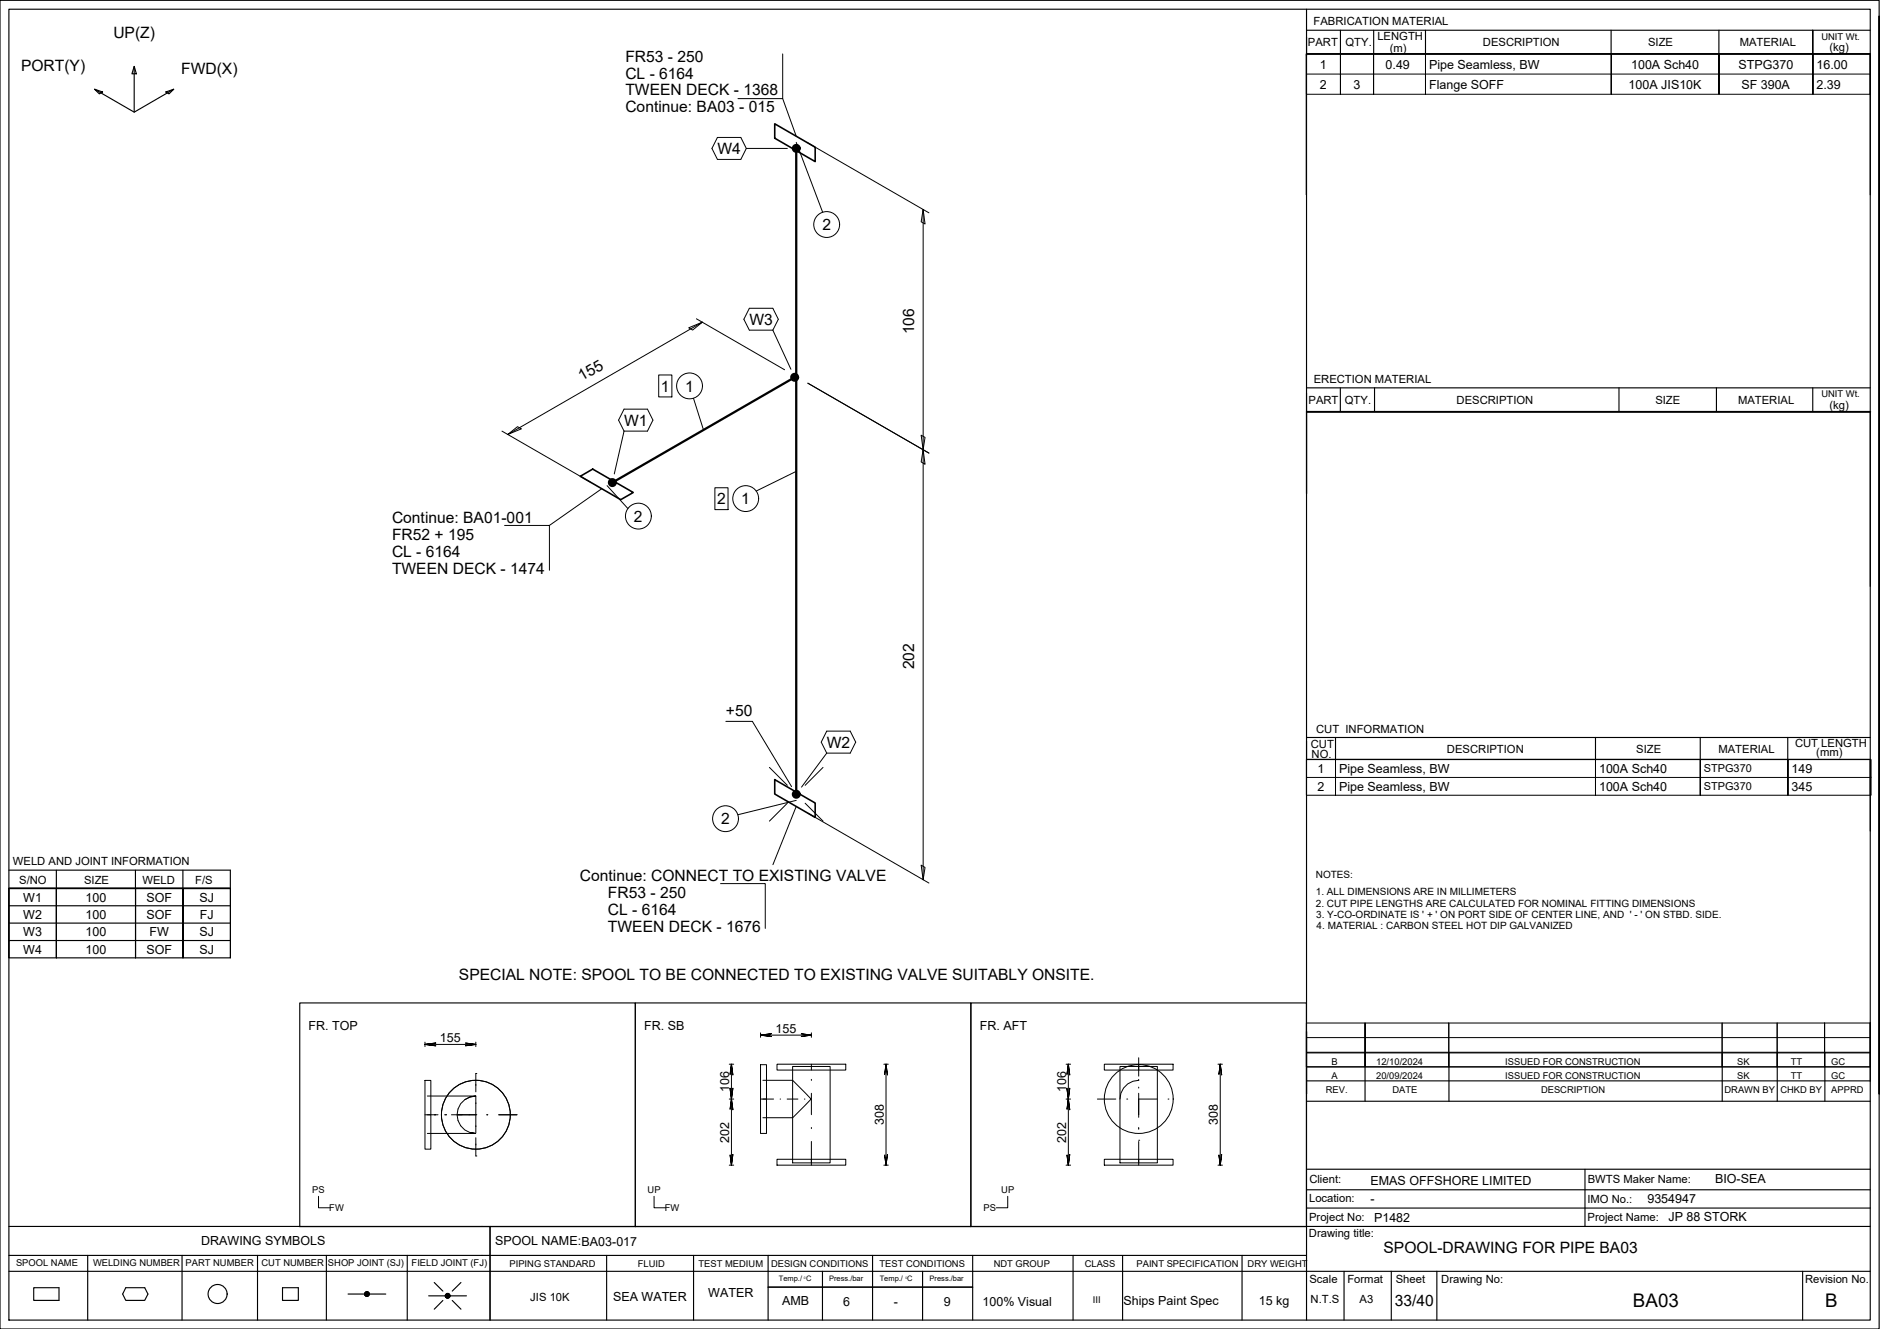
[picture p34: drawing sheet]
<svg xmlns="http://www.w3.org/2000/svg" width="420mm" height="297mm" viewBox="0 0 420 297" stroke-linecap="round" stroke-linejoin="round" font-family="sans-serif">
<defs><g id="words">
<g font-size="4.2">
<text x="365" y="292.1">BA03</text>
<text x="407.9" y="292.1">B</text>
</g>
<g font-size="3.5">
<text x="25.3" y="8.5">UP(Z)</text>
<text x="4.7" y="15.8">PORT(Y)</text>
<text x="40.5" y="16.6">FWD(X)</text>
<text x="139.8" y="17.6">CL - 6164</text>
<text x="139.8" y="13.8">FR53 - 250</text>
<text x="139.8" y="21.3">TWEEN DECK - 1368</text>
<text x="139.8" y="25">Continue: BA03 - 015</text>
<text x="160.3" y="34.4">W4</text>
<text x="183.8" y="51.5">2</text>
<text x="167.5" y="72.6">W3</text>
<text x="204.3" y="74.7" transform="rotate(-90 204.3 74.7)">106</text>
<text x="130.1" y="85.2" transform="rotate(-30 130.1 85.2)">155</text>
<text x="147.7" y="87.5">1</text>
<text x="153.1" y="87.5">1</text>
<text x="139.5" y="95.2">W1</text>
<text x="160.3" y="112.7">2</text>
<text x="165.7" y="112.7">1</text>
<text x="87.6" y="116.9">Continue: BA01-001</text>
<text x="141.7" y="116.6">2</text>
<text x="87.6" y="120.7">FR52 + 195</text>
<text x="87.6" y="124.4">CL - 6164</text>
<text x="87.6" y="128.2">TWEEN DECK - 1474</text>
<text x="204.3" y="149.6" transform="rotate(-90 204.3 149.6)">202</text>
<text x="162.2" y="160">+50</text>
<text x="184.8" y="167.1">W2</text>
<text x="161.2" y="184.2">2</text>
<text x="129.6" y="197">Continue: CONNECT TO EXISTING VALVE</text>
<text x="135.9" y="200.8">FR53 - 250</text>
<text x="135.9" y="204.5">CL - 6164</text>
<text x="135.9" y="208.2">TWEEN DECK - 1676</text>
<text x="102.6" y="219.1">SPECIAL NOTE: SPOOL TO BE CONNECTED TO EXISTING VALVE SUITABLY ONSITE.</text>
<text x="309.2" y="280.1">SPOOL-DRAWING FOR PIPE BA03</text>
<text x="311.7" y="291.8">33/40</text>
</g>
<g font-size="2.8">
<text x="295" y="15.3">1</text>
<text x="309.7" y="15.3">0.49</text>
<text x="319.4" y="15.3">Pipe Seamless, BW</text>
<text x="364.5" y="15.3">100A Sch40</text>
<text x="388.6" y="15.3">STPG370</text>
<text x="406" y="15.3">16.00</text>
<text x="295" y="19.8">2</text>
<text x="302.5" y="19.8">3</text>
<text x="319.4" y="19.8">Flange SOFF</text>
<text x="364" y="19.8">100A JIS10K</text>
<text x="389.2" y="19.8">SF 390A</text>
<text x="406" y="19.8">2.39</text>
<text x="294.4" y="172.7">1</text>
<text x="299.3" y="172.7">Pipe Seamless, BW</text>
<text x="357.4" y="172.7">100A Sch40</text>
<text x="400.4" y="172.7">149</text>
<text x="294.4" y="176.7">2</text>
<text x="299.3" y="176.7">Pipe Seamless, BW</text>
<text x="357.4" y="176.7">100A Sch40</text>
<text x="400.4" y="176.7">345</text>
<text x="5.2" y="201.5">W1</text>
<text x="19.1" y="201.5">100</text>
<text x="32.7" y="201.5">SOF</text>
<text x="44.6" y="201.5">SJ</text>
<text x="5.2" y="205.4">W2</text>
<text x="5.2" y="209.3">W3</text>
<text x="19.1" y="205.4">100</text>
<text x="19.1" y="209.3">100</text>
<text x="32.7" y="205.4">SOF</text>
<text x="33.4" y="209.3">FW</text>
<text x="44.6" y="209.3">SJ</text>
<text x="44.6" y="205.4">FJ</text>
<text x="5.2" y="213.2">W4</text>
<text x="19.1" y="213.2">100</text>
<text x="32.7" y="213.2">SOF</text>
<text x="44.6" y="213.2">SJ</text>
<text x="69" y="230.2">FR. TOP</text>
<text x="98.3" y="232.9">155</text>
<text x="144" y="230.2">FR. SB</text>
<text x="173.3" y="230.9">155</text>
<text x="219" y="230.2">FR. AFT</text>
<text x="163" y="244.1" transform="rotate(-90 163 244.1)">106</text>
<text x="238.3" y="244.1" transform="rotate(-90 238.3 244.1)">106</text>
<text x="197.5" y="251.5" transform="rotate(-90 197.5 251.5)">308</text>
<text x="272.2" y="251.5" transform="rotate(-90 272.2 251.5)">308</text>
<text x="163" y="255.4" transform="rotate(-90 163 255.4)">202</text>
<text x="238.3" y="255.4" transform="rotate(-90 238.3 255.4)">202</text>
<text x="306.3" y="265">EMAS OFFSHORE LIMITED</text>
<text x="306.3" y="268.8">-</text>
<text x="368.2" y="268.9">9354947</text>
<text x="383.3" y="264.4">BIO-SEA</text>
<text x="307.1" y="273.1">P1482</text>
<text x="372.9" y="273">JP 88 STORK</text>
<text x="45" y="278.2">DRAWING SYMBOLS</text>
<text x="110.6" y="278.3">SPOOL NAME:BA03-017</text>
<text x="137" y="290.8">SEA WATER</text>
<text x="158.3" y="290">WATER</text>
<text x="174.8" y="291.7">AMB</text>
<text x="188.5" y="291.9">6</text>
<text x="199.7" y="291.9">-</text>
<text x="210.9" y="291.8">9</text>
<text x="219.6" y="291.9">100% Visual</text>
<text x="251.1" y="291.7">Ships Paint Spec</text>
<text x="281.3" y="291.7">15 kg</text>
</g>
<g font-size="2.5">
<text x="293.6" y="5.7">FABRICATION MATERIAL</text>
<text x="292.3" y="10.3">PART</text>
<text x="300.7" y="10.3">QTY.</text>
<text x="307.8" y="8.9">LENGTH</text>
<text x="310.6" y="11.5">(m)</text>
<text x="331.4" y="10.3">DESCRIPTION</text>
<text x="368.3" y="10.3">SIZE</text>
<text x="388.8" y="10.3">MATERIAL</text>
<text x="408.9" y="11.4">(kg)</text>
<text x="293.6" y="85.7">ERECTION MATERIAL</text>
<text x="292.4" y="90.2">PART</text>
<text x="300.6" y="90.2">QTY.</text>
<text x="325.5" y="90.2">DESCRIPTION</text>
<text x="370" y="90.2">SIZE</text>
<text x="388.4" y="90.2">MATERIAL</text>
<text x="408.9" y="91.3">(kg)</text>
<text x="292.9" y="167.2">CUT</text>
<text x="294.1" y="163.9">CUT INFORMATION</text>
<text x="401.2" y="167">CUT LENGTH</text>
<text x="293.1" y="169.4">NO.</text>
<text x="323.4" y="168.3">DESCRIPTION</text>
<text x="365.7" y="168.3">SIZE</text>
<text x="384" y="168.3">MATERIAL</text>
<text x="405.9" y="169">(mm)</text>
<text x="2.9" y="193.4">WELD AND JOINT INFORMATION</text>
<text x="4.3" y="197.5">S/NO</text>
<text x="18.8" y="197.5">SIZE</text>
<text x="31.9" y="197.5">WELD</text>
<text x="43.6" y="197.5">F/S</text>
<text x="292.6" y="268.6">Location:</text>
<text x="292.6" y="264.5">Client:</text>
<text x="354.8" y="268.9">IMO No.:</text>
<text x="354.9" y="264.3">BWTS Maker Name:</text>
<text x="292.6" y="272.8">Project No:</text>
<text x="354.8" y="272.8">Project Name:</text>
<text x="292.5" y="276.4">Drawing title:</text>
<text x="292.7" y="286.7">Scale</text>
<text x="301.1" y="286.7">Format</text>
<text x="311.9" y="286.7">Sheet</text>
<text x="322.1" y="286.7">Drawing No:</text>
<text x="403.4" y="286.7">Revision No.</text>
<text x="118.5" y="290.8">JIS 10K</text>
<text x="292.9" y="291.3">N.T.S</text>
<text x="303.9" y="291.3">A3</text>
</g>
<g font-size="2.4">
<text x="380.8" y="172.6">STPG370</text>
<text x="380.8" y="176.6">STPG370</text>
</g>
<g font-size="2.2">
<text x="294.1" y="196.3">NOTES:</text>
<text x="294.1" y="200">1. ALL DIMENSIONS ARE IN MILLIMETERS</text>
<text x="294.1" y="202.7">2. CUT PIPE LENGTHS ARE CALCULATED FOR NOMINAL FITTING DIMENSIONS</text>
<text x="294.2" y="205.1">3. Y-CO-ORDINATE IS ' + ' ON PORT SIDE OF CENTER LINE, AND ' - ' ON STBD. SIDE.</text>
<text x="294.3" y="207.7">4. MATERIAL : CARBON STEEL HOT DIP GALVANIZED</text>
</g>
<g font-size="2.1">
<text x="407.1" y="8.9">UNIT Wt.</text>
<text x="407.1" y="88.8">UNIT Wt.</text>
<text x="297.6" y="238.1">B</text>
<text x="307.6" y="238.1">12/10/2024</text>
<text x="336.4" y="238.1">ISSUED FOR CONSTRUCTION</text>
<text x="388.3" y="238.1">SK</text>
<text x="400.2" y="238.1">TT</text>
<text x="409.3" y="238.1">GC</text>
<text x="296.3" y="244.4">REV.</text>
<text x="297.6" y="241.2">A</text>
<text x="307.6" y="241.2">20/09/2024</text>
<text x="311.2" y="244.4">DATE</text>
<text x="336.4" y="241.2">ISSUED FOR CONSTRUCTION</text>
<text x="344.4" y="244.4">DESCRIPTION</text>
<text x="385.4" y="244.4">DRAWN BY</text>
<text x="388.3" y="241.2">SK</text>
<text x="397.9" y="244.4">CHKD BY</text>
<text x="400.2" y="241.2">TT</text>
<text x="409.3" y="244.4">APPRD</text>
<text x="409.3" y="241.2">GC</text>
<text x="69.8" y="266.7">PS</text>
<text x="144.7" y="266.7">UP</text>
<text x="223.8" y="266.7">UP</text>
<text x="73.6" y="270.7">FW</text>
<text x="148.6" y="270.7">FW</text>
<text x="219.8" y="270.7">PS</text>
<text x="3.6" y="283">SPOOL NAME</text>
<text x="20.8" y="282.9">WELDING NUMBER</text>
<text x="41.5" y="282.9">PART NUMBER</text>
<text x="58.4" y="282.9">CUT NUMBER</text>
<text x="73.3" y="282.9">SHOP JOINT (SJ)</text>
<text x="92" y="283">FIELD JOINT (FJ)</text>
<text x="113.9" y="283.1">PIPING STANDARD</text>
<text x="142.6" y="283.1">FLUID</text>
<text x="156.1" y="283.1">TEST MEDIUM</text>
<text x="172.3" y="283.1">DESIGN CONDITIONS</text>
<text x="196.6" y="283.1">TEST CONDITIONS</text>
<text x="222.1" y="283.1">NDT GROUP</text>
<text x="242.4" y="283.1">CLASS</text>
<text x="254" y="283.1">PAINT SPECIFICATION</text>
<text x="278.8" y="283.1">DRY WEIGHT</text>
<text x="244.2" y="291.3">III</text>
</g>
<g font-size="1.7">
<text x="174.1" y="286.4">Temp./ C</text>
<text x="185.3" y="286.4">Press./bar</text>
<text x="196.6" y="286.4">Temp./ C</text>
<text x="207.8" y="286.4">Press./bar</text>
</g>
<g font-size=".7">
<text x="179.7" y="285.8">0</text>
<text x="202.4" y="285.8">0</text>
</g>
</g></defs>
<g fill="none" stroke="#000" stroke-width=".22">
<path d="M174.9 12.1v9.9h-10M292 12.1h126v9h-126zM292 16.6h126M292 12.1v9M299.6 12.1v9v-9M307 12.1v9v-9M318.6 12.1v9v-9M360.1 12.1v9v-9M384.2 12.1v9v-9M405.2 12.1v9v-9M418 12.1v9M160.3 30.7h5.3l1.2 2.5-1.2 2.4h-5.3l-1.2-2.4z"/>
<path d="M166.8 33.2h9.2M174.9 22l3 8.4M177.9 31.8l6 15.6M180.6 31.9l27 15.7M206.3 46.8l.4 3.3-.8-.5zM206.3 46.8v149.8M153.9 73.3l3.1-1.3-2.2 1.8zM155.6 71.3l19.7 11.3M157 72l-43.5 25.1M167.5 68.9h5.2l1.2 2.5-1.2 2.4h-5.2l-1.3-2.4zM172.7 73.8l4.1 8.7M112.2 96.4l19.7 11.3"/>
<path d="M113.5 97.1l2.2-1.7 .8 .4zM139.5 91.4h5.2l1.2 2.5-1.2 2.5h-5.2l-1.3-2.5zM139.5 96.4l-2.2 9.5M147.2 83.8h3v4.9h-3zM155 89l2.2 7.1M180.6 85.6l27 15.7M205.9 97.3l.8 .5-.4 2.7zM418.1 92.1h-126.1h126.1M112.8 117.4h10v10.1M134.5 109.2l-11.7 8.2M135.7 108.5l4.6 5.2M159.8 109h2.9v4.9h-2.9z"/>
<path d="M177.9 105.4l-8.9 4.4M206.3 100.5l.4 3.3-.8-.5zM162.2 161.2h5.9l8.8 14.6M172 171.5l4 4M176 179.5l-4 4M177.9 178.9l-13 3.2M179.9 179.5l4 4M183.9 171.5l-4 4M184.8 163.4h5.2l1.2 2.5-1.2 2.4h-5.2l-1.3-2.4zM184.8 168.3l-5.7 7.6M292 169.8h126.2v7.9h-126.2zM292 169.8v7.9"/>
<path d="M292 173.8h126.2M298.5 169.8v7.9v-7.9M356.6 169.8v7.9v-7.9M380 169.8v7.9v-7.9M399.6 169.8v7.9v-7.9M418 169.8v7.9M161 197.5h10v10M177.9 180.2l-5.2 13.1M180.6 181.7l27 15.7M205.9 193.4l.8 .5-.4 2.7zM95 233.4l2.4-.3-2.4 .3 2.4 .4-2.4-.4h11.3M95 232.9v1"/>
<path d="M103.9 233.1l2.4 .3-2.4 .4 2.4-.4zM106.3 239.9h.1M106.3 232.9v1M106.3 239.9v4.1M163 237.9h1M163.5 237.9l.3 2.3-.3-2.3-.3 2.3 .3-2.3v7.7l.3-2.4-.3 2.4-.3-2.4 .3 2.4M170 231.4l2.4-.4-2.4 .4 2.4 .3-2.4-.3h11.3M170 238h1.3v15.3h-1.3zM170 230.9v.9M173.7 237.9h15.3v1.3h-15.3zM177.1 238.4h8.4v21.5h-8.4zM178.9 231l2.4 .4-2.4 .3 2.4-.3z"/>
<path d="M181.3 230.9v.9M181.3 237.9v1.3M197.5 237.9h1M198 237.9l-.3 2.3 .3-2.3 .3 2.3zM198 237.9v22.5M238.3 237.9h1M238.8 237.9l-.4 2.3 .4-2.3 .3 2.3zM238.8 237.9v7.7M246.8 237.9h15.4v1.3h-15.4zM250.3 238.4h8.4v21.5h-8.4zM254.5 236.4v4.1M272.2 237.9h1"/>
<path d="M272.7 237.9l-.3 2.3 .3-2.3 .3 2.3zM272.7 237.9v22.5M292 228.6h126v9.8h-126zM292 228.6v9.8M292 235.2h126M292 231.9h126M305.1 228.6v9.8v-9.8M323.8 228.6v9.8M384.9 228.6v9.8M397.2 228.6v9.8M407.8 228.6v9.8v-9.8M418 228.6v9.8"/>
<path d="M95 241.5h1.3v15.3h-1.3zM95 249.2h2.9M95.5 245h10.8a4.2 4.2 0 0 0-4.1 3.5 4.2 4.2 0 0 0 2.9 4.6M95.5 253.3h10.8l-1.2-.2 1.2 .2M97.1 249.2h.1M99.4 249.2h.1M99.6 249.2h.2M100.9 249.2h5.4M106.3 258.4h.1M106.3 249.2h.1M106.3 245l-1.2 .2-1.2 .6M106.3 245.1v8.1"/>
<path d="M106.3 254.3v4.1M108.8 249.2h.2M111.5 249.2h4M163 245.6h1M163.5 245.6l-.3 2.4 .3-2.4 .3 2.4zM163.5 245.6v14.8l.3-2.4-.3 2.4-.3-2.4 .3 2.4M170 245.6h2.9M170.5 241.5h6.6l4.2 4.1-4.2 4.2h-6.6M173.7 259.1h15.3v1.3h-15.3zM174.3 245.6h.2M175.9 245.6h2.4M179.8 245.6h.1"/>
<path d="M181.3 241.2v.3M181.3 244.4v4.7M181.3 252v.3M181.3 255.1v5.3M197.7 258l.3 2.4 .3-2.4-.3 2.4zM238.3 245.6h1M238.4 243.2l.4 2.4 .3-2.4-.3 2.4zM238.4 258l.4 2.4 .3-2.4-.3 2.4zM238.8 245.6l-.4 2.4 .4-2.4 .3 2.4-.3-2.4v14.8M245.3 245.6h4.1M246.8 259.1h15.4v1.3h-15.4zM251.8 245.6h.2"/>
<path d="M254.5 254.9h.1M254.5 241.2v.3a4.2 4.2 0 0 0-4.2 4.1M254.5 245.6h4.1M254.5 243v.2M254.5 244.4v5.3M254.5 252v.4M254.5 255.1v5.3M261 245.6h.2M272.4 258l.3 2.4 .3-2.4-.3 2.4zM71.2 267.4v2.5h2.6M146.2 267.4v2.5h2.6M163 260.4h1"/>
<path d="M197.5 260.4h1M225.2 267.4v2.5h-2.5M238.3 260.4h1M272.2 260.4h1"/>
<circle cx="184.8" cy="50.2" r="2.89"/>
<circle cx="154.1" cy="86.3" r="2.89"/>
<circle cx="142.7" cy="115.4" r="2.89"/>
<circle cx="166.7" cy="111.4" r="2.89"/>
<circle cx="162.1" cy="183" r="2.89"/>
<circle cx="106.4" cy="249.1" r="7.7"/>
<circle cx="254.5" cy="245.6" r="7.7"/>
</g>
<g fill="none" stroke="#000" stroke-width=".25">
<path d="M0 .1h420v296.9h-420zM2 2.1h416v292.9h-416zM21.1 19.9l8.9 5.2 8.8-5.2M21.1 19.9l1.8 .7-.7 .4zM30 14.8l.5 1.7h-1zM30 14.8v10.3M292 2.1v292.9M292 6.8h126M299.6 6.8v5.3M307 6.8v5.3M318.6 6.8v5.3M360.1 6.8v5.3"/>
<path d="M384.2 6.8v5.3M405.1 6.8v5.3v-5.3M418 12.1h-126v31.5v-31.5h126v31.5M420 3.6v240.9v-240.9M37.1 20.6l1.7-.7-1 1.1zM292 92v18.3v-18.3h126zM292 86.7h126M299.6 86.7v5.3M307.2 86.7v5.3M361.8 86.7v5.3M383.6 86.7v5.3M405.1 86.7v5.2"/>
<path d="M418 92.1v38.9M292 169.7l126 .1v15.9M292 164.8h126M298.5 164.8v4.9M356.6 164.8v4.9M380 164.8v4.9M399.5 164.8v4.9M2 198.6h49.5v15.5h-49.5zM2 198.6v15.5M2 194.5h49.5v4.1h-49.5M12.6 198.6v15.5v-15.5M12.6 194.5v4.1"/>
<path d="M30.3 194.5v4.1M30.3 198.6v15.5v-15.5M40.9 194.5v4.1M40.9 198.6v15.5v-15.5M51.5 198.6h-49.5h49.5M51.5 198.6v15.5M2 210.2h49.5M2 206.3h49.5M2 202.4h49.5M67 224.2h75v50h-75zM142 224.2h75v50h-75zM217 224.2h75v50h-75z"/>
<path d="M292 230.6v13.9v-13.9M292 238.4h126M292 235.3h126M305.1 235.3v10.8M323.8 235.3v10.8M384.9 235.3v10.8M397.2 235.3v10.8M407.8 235.3v10.8M418 228.5v13.1M292 246.1h126M292 241.6h126M2 274.1h416"/>
<path d="M109.5 274.1v20.9M292 261.3h126M292 270h126M292 265.9h126M354.2 261.3v12.8M2 284.1h416M2 280.6h290M7.5 287.8h5.7v2.8h-5.7zM19.6 280.6v14.4M28.1 287.8h4.2l.8 1.4-.8 1.4h-4.2l-.7-1.4zM40.7 280.6v14.4M57.6 280.6v14.4"/>
<path d="M63.1 287.8h3.6v2.8h-3.6zM72.9 280.6v14.4M77.8 289.2h3.7M81.7 288.8l-.1 .2M81.9 288.7l-.4 .4M82 288.7l-.5 .6M82.1 288.7l-.6 .7M82.2 288.8l-.7 .6M82.3 288.8l-.7 .7M82.3 288.8l-.7 .8M82.4 288.9l-.7 .7M82.4 289l-.7 .7"/>
<path d="M82.5 289l-.7 .7M82.5 289.5l-.3 .2M82.5 289.1l-.6 .6M82.5 289.2l-.5 .5M82.5 289.3l-.4 .4M82.5 289.2h3.7M91 280.6v14.4M95.8 289.6h3.7M97 286.6l2 2M99 290.7l-2 1.9M99.9 289.1l-.3 .3M100 289.1l-.5 .5"/>
<path d="M100.1 289.1l-.6 .6M100.2 289.1l-.7 .7M100.2 289.2l-.6 .6M100.3 289.2l-.7 .7M100.4 289.2l-.7 .8M100.4 289.3l-.7 .7M100.5 289.4l-.7 .7M100.5 289.9l-.1 .1M100.5 289.5l-.6 .6M100.5 289.7l-.4 .4M100.6 289.6h3.6M100.6 289.6l-.6 .5"/>
<path d="M101.1 290.7l1.9 1.9M103 286.6l-1.9 2M135.6 280.6v14.4M155 280.6v14.4M171.7 287.7h45.7M171.7 280.6v14.4M183.8 284.1v10.9M195 280.6v14.4M206.2 284.1v10.9M217.4 280.6v14.4M239.8 280.6v14.4M250.9 280.7v14.3"/>
<path d="M277.6 280.6v14.4M300.4 284.1v10.9M310.9 284.1v10.9M321.1 284.1v10.9M402.9 284.1v10.9"/>
<circle cx="48.6" cy="289.2" r="2.13"/>
<circle cx="82" cy="289.2" r=".54"/>
<circle cx="100" cy="289.6" r=".54"/>
</g>
<path d="M173.1 27.7l9.1 5.2v3.2l-9.1-5.2zM129.7 106.5l2.8-1.7 9 5.3-2.8 1.6zM173.1 174.3l9.1 5.2v3.2l-9.1-5.2z" fill="none" stroke="#000" stroke-width=".36"/>
<g fill="none" stroke="#000" stroke-width=".51">
<path d="M177.9 33.2v144.3M177.6 84.3l-40.8 23.6"/>
<circle cx="178" cy="33.2" r=".75"/>
<circle cx="178" cy="33.2" r=".37"/>
<circle cx="177.6" cy="84.3" r=".75"/>
<circle cx="177.6" cy="84.3" r=".37"/>
<circle cx="136.9" cy="107.9" r=".75"/>
<circle cx="136.9" cy="107.9" r=".37"/>
<circle cx="178" cy="177.5" r=".75"/>
<circle cx="178" cy="177.5" r=".37"/>
</g>
<path d="M181.7 47.1v6.2M147 83.6v5.3M151 83.2v6.2M139.6 112.3v6.2M159.6 108.8v5.3M163.6 108.4v6.1M159 179.9v6.2" fill="none" stroke="#fff" stroke-width=".22"/>
<g fill="#fff" stroke="#fff" stroke-width=".22">
<path d="M165.2 179.9l-6.2 6.2h6.2zM159 179.9h6.2l-6.2 6.2z"/>
<path d="M157.2 83.2l-6.2 6.2h6.2zM151 83.2h6.2l-6.2 6.2z"/>
<path d="M145.8 112.3l-6.2 6.2h6.2zM139.6 112.3h6.2l-6.2 6.2z"/>
<path d="M169.7 108.4l-6.1 6.1h6.1zM163.6 108.4h6.1l-6.1 6.1z"/>
<path d="M187.9 47.1l-6.2 6.2h6.2zM181.7 47.1h6.2l-6.2 6.2z"/>
<path d="M150.4 83.6l-3.4 5.3h3.4zM147 83.6h3.4l-3.4 5.3z"/>
<path d="M162.9 108.8l-3.3 5.3h3.3zM159.6 108.8h3.3l-3.3 5.3z"/>
</g>
<use href="#words"/>
</svg>
